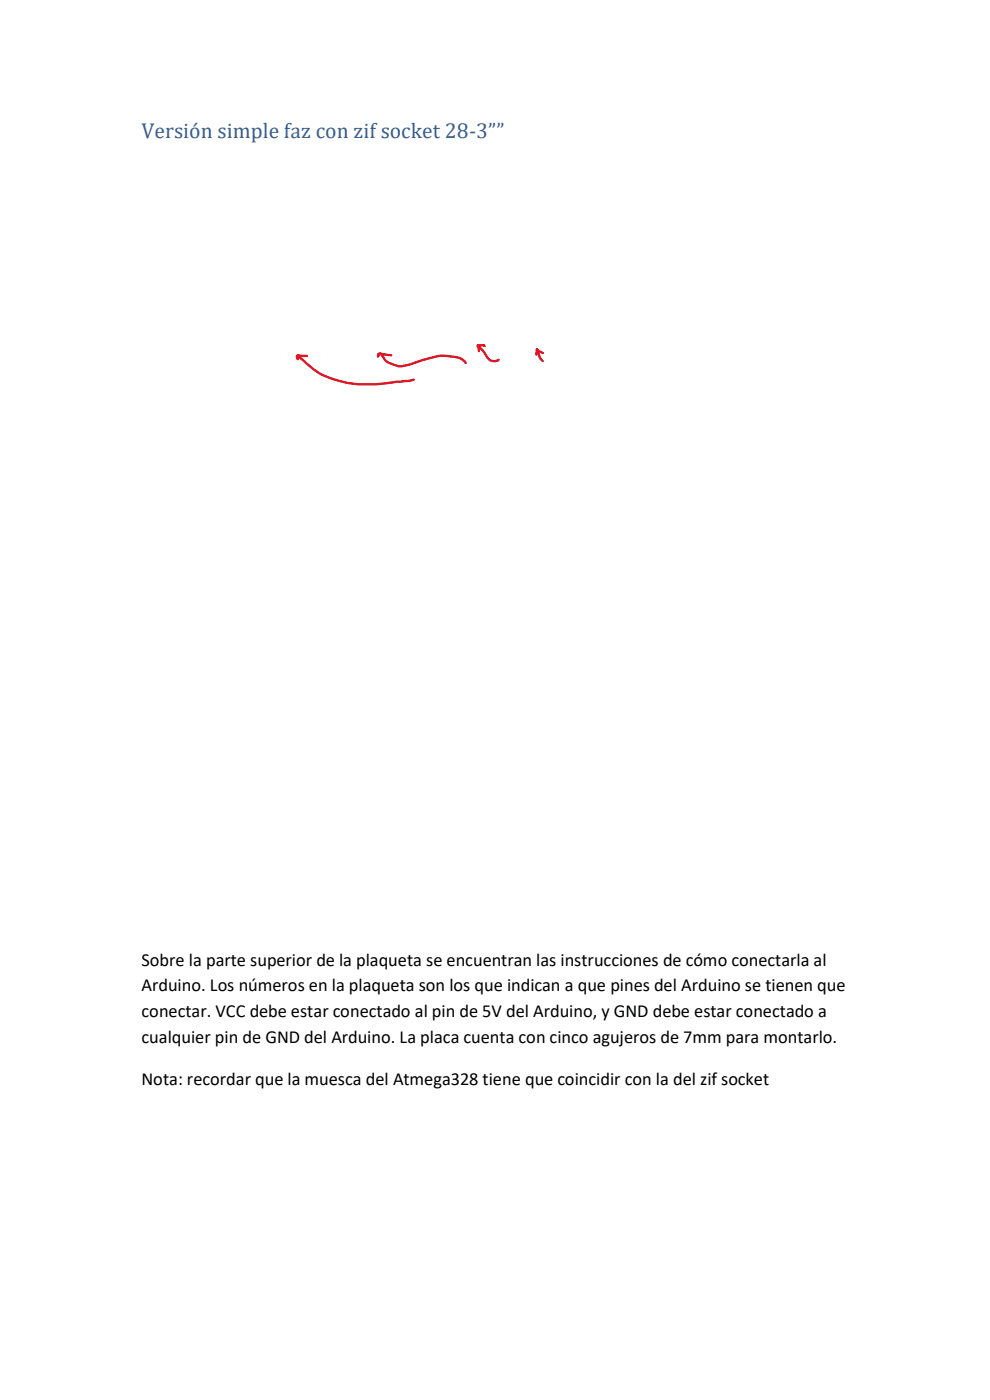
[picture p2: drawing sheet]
<svg xmlns="http://www.w3.org/2000/svg" width="210mm" height="297mm" viewBox="0 0 210 297" stroke-linecap="round" stroke-linejoin="round" font-family="sans-serif">
<defs><g id="words">
<text font-size="4.6" fill="#365f91" x="30" y="29.3">Versión simple faz con zif socket 28-3””</text>
<g font-size="3.9">
<text x="30" y="204.8">Sobre la parte superior de la plaqueta se encuentran las instrucciones de cómo conectarla al</text>
<text x="30" y="210.3">Arduino. Los números en la plaqueta son los que indican a que pines del Arduino se tienen que</text>
<text x="30" y="215.7">conectar. VCC debe estar conectado al pin de 5V del Arduino, y GND debe estar conectado a</text>
<text x="30" y="221.2">cualquier pin de GND del Arduino. La placa cuenta con cinco agujeros de 7mm para montarlo.</text>
<text x="30" y="230.1">Nota: recordar que la muesca del Atmega328 tiene que coincidir con la del zif socket</text>
</g>
</g></defs>
<path d="M65.1 75.5l-1.9-.1-.2 .1 .2 .7v-.8l.4 .4a26.4 26.4 0 0 0 5.1 3.9 24.4 24.4 0 0 0 7.1 1.8 38.2 38.2 0 0 0 8.4-.5l2.5-.2 1.1-.3M83 75.4l-2.5-.4-.2 .1-.1 .6 .3-.5 .3-.1 1.3 1.7 2.3 .9h.8l2.5-.6a21.1 21.1 0 0 1 6.8-1.6l2.9 .4 .8 .5 .6 .6M101.3 73.4l.3 1.1M102.6 73.4l.1-.1-.3-.1-1 .1 1.2 1.3 1 1.6 1.1 .4 1.1-.3M113.8 75.2l.1-1.1 .2 .3a3.5 3.5 0 0 0 1 2.2M113.9 74.2l1.3 .7" fill="none" stroke="#e71224" stroke-width=".5"/>
<use href="#words"/>
</svg>
